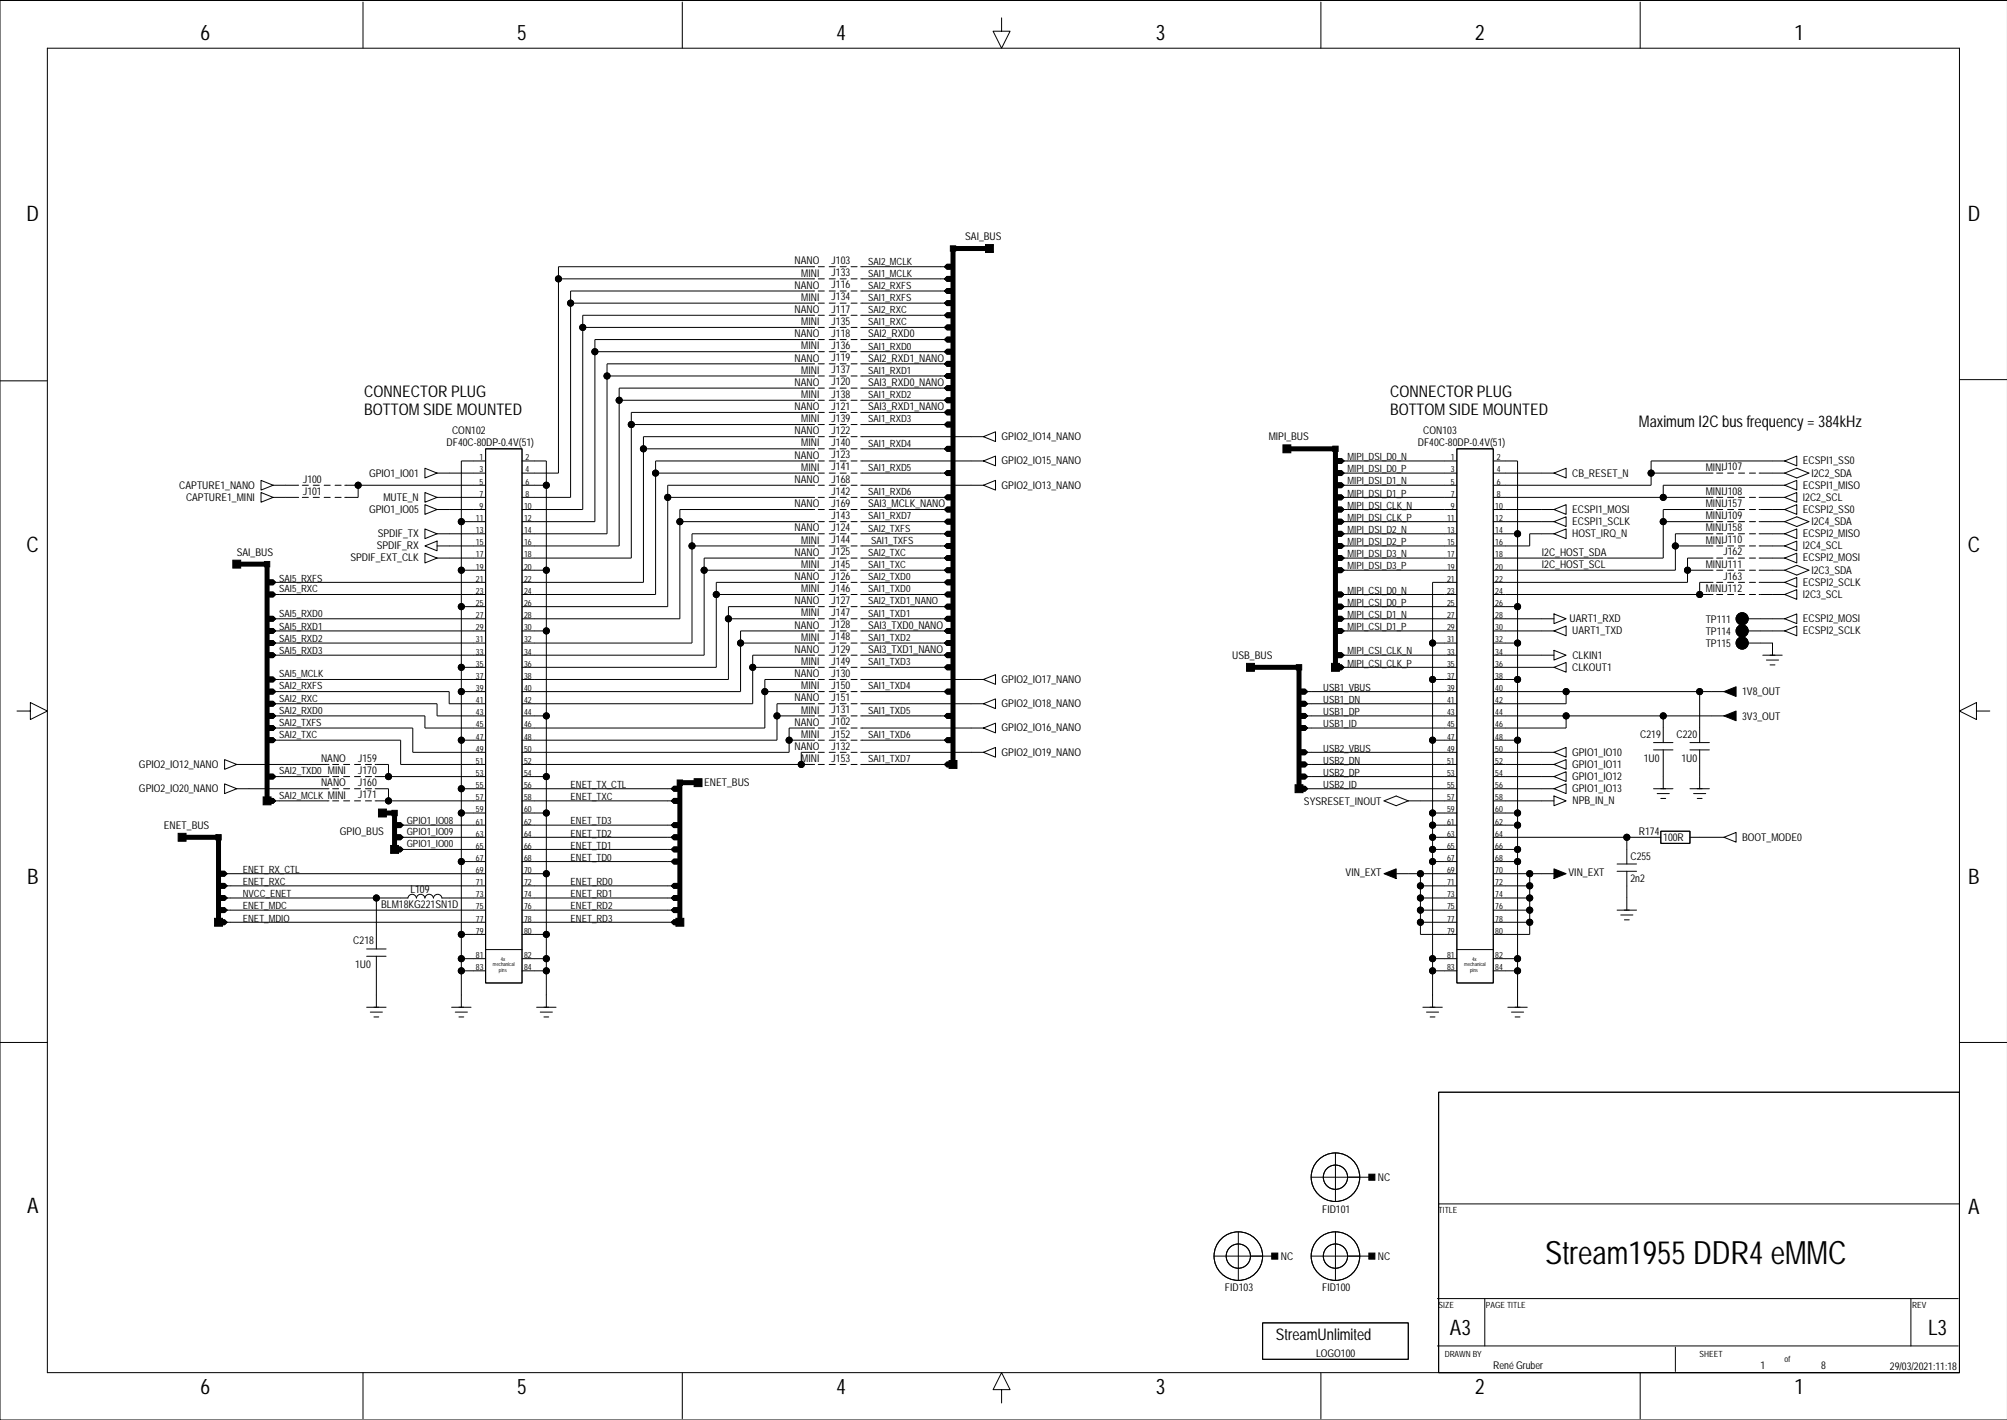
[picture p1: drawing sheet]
<svg xmlns="http://www.w3.org/2000/svg" width="420mm" height="297mm" viewBox="0 0 420 297" stroke-linecap="round" stroke-linejoin="round" font-family="sans-serif">
<defs><g id="words">
<text font-size="6.7" x="323.2" y="264.3">Stream1955 DDR4 eMMC</text>
<g font-size="4.5">
<text x="41.9" y="8.4">6</text>
<text x="108.2" y="8.4">5</text>
<text x="175" y="8.4">4</text>
<text x="241.8" y="8.4">3</text>
<text x="308.6" y="8.4">2</text>
<text x="375.3" y="8.4">1</text>
<text x="5.6" y="46.2">D</text>
<text x="411.6" y="46.2">D</text>
<text x="5.6" y="115.5">C</text>
<text x="411.6" y="115.5">C</text>
<text x="5.7" y="184.8">B</text>
<text x="411.7" y="184.8">B</text>
<text x="5.7" y="253.7">A</text>
<text x="411.7" y="253.9">A</text>
<text x="303.3" y="279.3">A3</text>
<text x="403.3" y="279.3">L3</text>
<text x="41.9" y="291.5">6</text>
<text x="108.2" y="291.5">5</text>
<text x="175" y="291.5">4</text>
<text x="241.8" y="291.5">3</text>
<text x="308.6" y="291.5">2</text>
<text x="375.3" y="291.5">1</text>
</g>
<g font-size="3.4">
<text x="76.2" y="83">CONNECTOR PLUG</text>
<text x="290.8" y="83">CONNECTOR PLUG</text>
<text x="76.2" y="86.8">BOTTOM SIDE MOUNTED</text>
<text x="290.8" y="86.8">BOTTOM SIDE MOUNTED</text>
<text x="342.8" y="89.3">Maximum I2C bus frequency = 384kHz</text>
<text x="266.9" y="280.3">StreamUnlimited</text>
</g>
<g font-size="2.2">
<text x="201.9" y="50.2">SAI_BUS</text>
<text x="166.2" y="55.3">NANO</text>
<text x="167.6" y="57.8">MINI</text>
<text x="174" y="55.2">J103</text>
<text x="174" y="57.8">J133</text>
<text x="166.2" y="60.4">NANO</text>
<text x="166.2" y="65.5">NANO</text>
<text x="167.6" y="62.9">MINI</text>
<text x="174" y="60.3">J116</text>
<text x="174" y="65.4">J117</text>
<text x="174" y="62.9">J134</text>
<text x="166.2" y="70.5">NANO</text>
<text x="167.6" y="68">MINI</text>
<text x="174" y="70.5">J118</text>
<text x="174" y="67.9">J135</text>
<text x="181.6" y="70.5">SAI2_RXD0</text>
<text x="166.2" y="75.6">NANO</text>
<text x="167.6" y="73.1">MINI</text>
<text x="174" y="75.6">J119</text>
<text x="174" y="73">J136</text>
<text x="181.6" y="75.6">SAI2_RXD1_NANO</text>
<text x="166.2" y="80.7">NANO</text>
<text x="167.6" y="78.2">MINI</text>
<text x="167.6" y="83.2">MINI</text>
<text x="174" y="80.6">J120</text>
<text x="174" y="78.1">J137</text>
<text x="174" y="83.2">J138</text>
<text x="181.6" y="80.7">SAI3_RXD0_NANO</text>
<text x="166.2" y="85.8">NANO</text>
<text x="167.6" y="88.3">MINI</text>
<text x="174" y="85.7">J121</text>
<text x="174" y="88.2">J139</text>
<text x="181.6" y="85.8">SAI3_RXD1_NANO</text>
<text x="93.4" y="93.4">DF40C-80DP-0.4V(51)</text>
<text x="94.6" y="90.9">CON102</text>
<text x="166.2" y="90.9">NANO</text>
<text x="166.2" y="95.9">NANO</text>
<text x="167.6" y="93.4">MINI</text>
<text x="174" y="90.8">J122</text>
<text x="174" y="95.9">J123</text>
<text x="174" y="93.3">J140</text>
<text x="209.5" y="92.1">GPIO2_IO14_NANO</text>
<text x="265.4" y="92.1">MIPI_BUS</text>
<text x="296.6" y="93.4">DF40C-80DP-0.4V(51)</text>
<text x="297.7" y="90.9">CON103</text>
<text x="63.4" y="100.9">J100</text>
<text x="77.2" y="99.7">GPIO1_IO01</text>
<text x="166.2" y="101">NANO</text>
<text x="167.6" y="98.5">MINI</text>
<text x="174" y="98.4">J141</text>
<text x="174" y="100.9">J168</text>
<text x="209.5" y="97.1">GPIO2_IO15_NANO</text>
<text x="328.9" y="99.7">CB_RESET_N</text>
<text x="356.8" y="98.5">MINIJ107</text>
<text x="377.1" y="97.1">ECSPI1_SS0</text>
<text x="378.9" y="99.7">I2C2_SDA</text>
<text x="37.5" y="102.2">CAPTURE1_NANO</text>
<text x="38.9" y="104.8">CAPTURE1_MINI</text>
<text x="63.4" y="103.5">J101</text>
<text x="77.2" y="107.3">GPIO1_IO05</text>
<text x="80.2" y="104.8">MUTE_N</text>
<text x="166.2" y="106.1">NANO</text>
<text x="174" y="103.5">J142</text>
<text x="174" y="106">J169</text>
<text x="181.6" y="106.1">SAI3_MCLK_NANO</text>
<text x="209.5" y="102.2">GPIO2_IO13_NANO</text>
<text x="328.9" y="107.3">ECSPI1_MOSI</text>
<text x="356.8" y="103.6">MINIJ108</text>
<text x="356.8" y="106.1">MINIJ157</text>
<text x="377.1" y="107.3">ECSPI2_SS0</text>
<text x="377.1" y="104.8">I2C2_SCL</text>
<text x="377.1" y="102.2">ECSPI1_MISO</text>
<text x="79" y="112.4">SPDIF_TX</text>
<text x="166.2" y="111.2">NANO</text>
<text x="167.6" y="113.7">MINI</text>
<text x="174" y="111.1">J124</text>
<text x="174" y="108.6">J143</text>
<text x="174" y="113.6">J144</text>
<text x="328.9" y="109.8">ECSPI1_SCLK</text>
<text x="328.9" y="112.4">HOST_IRQ_N</text>
<text x="356.8" y="108.6">MINIJ109</text>
<text x="356.8" y="113.7">MINIJ110</text>
<text x="356.8" y="111.2">MINIJ158</text>
<text x="377.1" y="112.4">ECSPI2_MISO</text>
<text x="378.9" y="109.9">I2C4_SDA</text>
<text x="49.5" y="116.3">SAI_BUS</text>
<text x="73.3" y="117.5">SPDIF_EXT_CLK</text>
<text x="78.8" y="114.9">SPDIF_RX</text>
<text x="166.2" y="116.3">NANO</text>
<text x="167.6" y="118.8">MINI</text>
<text x="174" y="116.2">J125</text>
<text x="174" y="118.7">J145</text>
<text x="322.5" y="116.3">I2C_HOST_SDA</text>
<text x="322.5" y="118.8">I2C_HOST_SCL</text>
<text x="356.8" y="118.8">MINIJ111</text>
<text x="360.5" y="116.2">J162</text>
<text x="377.1" y="117.5">ECSPI2_MOSI</text>
<text x="377.1" y="114.9">I2C4_SCL</text>
<text x="166.2" y="121.3">NANO</text>
<text x="167.6" y="123.9">MINI</text>
<text x="174" y="121.3">J126</text>
<text x="174" y="123.8">J146</text>
<text x="356.8" y="123.9">MINIJ112</text>
<text x="360.5" y="121.3">J163</text>
<text x="377.1" y="125.1">I2C3_SCL</text>
<text x="377.1" y="122.5">ECSPI2_SCLK</text>
<text x="378.9" y="120.1">I2C3_SDA</text>
<text x="166.2" y="126.4">NANO</text>
<text x="166.2" y="131.5">NANO</text>
<text x="167.6" y="129">MINI</text>
<text x="174" y="126.3">J127</text>
<text x="174" y="131.4">J128</text>
<text x="174" y="128.9">J147</text>
<text x="181.6" y="131.5">SAI3_TXD0_NANO</text>
<text x="328.3" y="130.1">UART1_RXD</text>
<text x="356.8" y="130.2">TP111</text>
<text x="377.1" y="130.1">ECSPI2_MOSI</text>
<text x="166.2" y="136.6">NANO</text>
<text x="167.6" y="134">MINI</text>
<text x="174" y="136.5">J129</text>
<text x="174" y="134">J148</text>
<text x="181.6" y="136.6">SAI3_TXD1_NANO</text>
<text x="257.8" y="137.8">USB_BUS</text>
<text x="328.9" y="132.7">UART1_TXD</text>
<text x="328.9" y="137.8">CLKIN1</text>
<text x="356.8" y="132.8">TP114</text>
<text x="356.8" y="135.3">TP115</text>
<text x="377.1" y="132.7">ECSPI2_SCLK</text>
<text x="166.2" y="141.6">NANO</text>
<text x="167.6" y="139.1">MINI</text>
<text x="174" y="141.6">J130</text>
<text x="174" y="139">J149</text>
<text x="209.5" y="142.8">GPIO2_IO17_NANO</text>
<text x="328.9" y="140.3">CLKOUT1</text>
<text x="166.2" y="146.7">NANO</text>
<text x="167.6" y="149.3">MINI</text>
<text x="167.6" y="144.2">MINI</text>
<text x="174" y="149.2">J131</text>
<text x="174" y="144.1">J150</text>
<text x="174" y="146.7">J151</text>
<text x="209.5" y="147.9">GPIO2_IO18_NANO</text>
<text x="364.4" y="145.5">1V8_OUT</text>
<text x="166.2" y="151.8">NANO</text>
<text x="167.6" y="154.3">MINI</text>
<text x="174" y="154.3">J152</text>
<text x="174" y="151.7">J102</text>
<text x="209.5" y="153">GPIO2_IO16_NANO</text>
<text x="343.1" y="154.3">C219</text>
<text x="350.7" y="154.3">C220</text>
<text x="364.4" y="150.5">3V3_OUT</text>
<text x="29.1" y="160.6">GPIO2_IO12_NANO</text>
<text x="67.2" y="159.4">NANO</text>
<text x="74.9" y="159.4">J159</text>
<text x="74.9" y="161.9">J170</text>
<text x="166.2" y="156.9">NANO</text>
<text x="167.6" y="159.4">MINI</text>
<text x="174" y="156.8">J132</text>
<text x="174" y="159.4">J153</text>
<text x="209.5" y="158.1">GPIO2_IO19_NANO</text>
<text x="328.9" y="160.6">GPIO1_IO11</text>
<text x="328.9" y="158.1">GPIO1_IO10</text>
<text x="343.8" y="159.4">1U0</text>
<text x="351.7" y="159.4">1U0</text>
<text x="29.1" y="165.7">GPIO2_IO20_NANO</text>
<text x="67.2" y="164.5">NANO</text>
<text x="74.9" y="164.4">J160</text>
<text x="74.9" y="167">J171</text>
<text x="147.3" y="164.5">ENET_BUS</text>
<text x="328.9" y="165.7">GPIO1_IO13</text>
<text x="328.9" y="163.2">GPIO1_IO12</text>
<text x="34.3" y="173.4">ENET_BUS</text>
<text x="272.8" y="168.3">SYSRESET_INOUT</text>
<text x="328.9" y="168.2">NPB_IN_N</text>
<text x="71.1" y="174.7">GPIO_BUS</text>
<text x="341" y="180">C255</text>
<text x="342.8" y="174.6">R174</text>
<text x="347.9" y="175.9">100R</text>
<text x="364.4" y="175.9">BOOT_MODE0</text>
<text x="281.5" y="183.3">VIN_EXT</text>
<text x="328.1" y="183.3">VIN_EXT</text>
<text x="341" y="184.6">2n2</text>
<text x="79.7" y="190">BLM18KG221SN1D</text>
<text x="85.8" y="186.8">L109</text>
<text x="73.9" y="197.5">C218</text>
<text x="74.3" y="202.5">1U0</text>
<text x="288.2" y="247">NC</text>
<text x="276.5" y="253.6">FID101</text>
<text x="267.9" y="263.5">NC</text>
<text x="288.2" y="263.5">NC</text>
<text x="256.2" y="270.1">FID103</text>
<text x="276.5" y="270.1">FID100</text>
<text x="275.3" y="283.9">LOGO100</text>
<text x="312.3" y="286.4">René Gruber</text>
<text x="368.2" y="286.4">1</text>
<text x="380.9" y="286.4">8</text>
<text x="395.3" y="286.6">29/03/2021:11:18</text>
</g>
<g font-size="2.1">
<text x="181.6" y="57.9">SAI1_MCLK</text>
<text x="181.6" y="55.3">SAI2_MCLK</text>
<text x="181.6" y="63">SAI1_RXFS</text>
<text x="181.6" y="60.4">SAI2_RXFS</text>
<text x="181.6" y="65.5">SAI2_RXC</text>
<text x="181.6" y="68">SAI1_RXC</text>
<text x="181.6" y="73.1">SAI1_RXD0</text>
<text x="181.6" y="78.2">SAI1_RXD1</text>
<text x="181.6" y="83.3">SAI1_RXD2</text>
<text x="181.6" y="88.4">SAI1_RXD3</text>
<text x="181.6" y="93.4">SAI1_RXD4</text>
<text x="181.6" y="98.5">SAI1_RXD5</text>
<text x="281.9" y="96.3">MIPI_DSI_D0_N</text>
<text x="281.9" y="98.8">MIPI_DSI_D0_P</text>
<text x="281.9" y="101.3">MIPI_DSI_D1_N</text>
<text x="181.6" y="103.6">SAI1_RXD6</text>
<text x="281.9" y="103.9">MIPI_DSI_D1_P</text>
<text x="281.9" y="106.4">MIPI_DSI_CLK_N</text>
<text x="181.6" y="111.2">SAI2_TXFS</text>
<text x="181.6" y="108.7">SAI1_RXD7</text>
<text x="182.2" y="113.7">SAI1_TXFS</text>
<text x="281.9" y="109">MIPI_DSI_CLK_P</text>
<text x="281.9" y="111.5">MIPI_DSI_D2_N</text>
<text x="181.6" y="116.3">SAI2_TXC</text>
<text x="181.6" y="118.8">SAI1_TXC</text>
<text x="281.9" y="114">MIPI_DSI_D2_P</text>
<text x="281.9" y="116.6">MIPI_DSI_D3_N</text>
<text x="281.9" y="119.1">MIPI_DSI_D3_P</text>
<text x="58.4" y="123.9">SAI5_RXC</text>
<text x="58.4" y="121.7">SAI5_RXFS</text>
<text x="181.6" y="121.4">SAI2_TXD0</text>
<text x="181.6" y="123.9">SAI1_TXD0</text>
<text x="281.9" y="124.2">MIPI_CSI_D0_N</text>
<text x="58.4" y="131.8">SAI5_RXD1</text>
<text x="58.4" y="129">SAI5_RXD0</text>
<text x="181.6" y="126.4">SAI2_TXD1_NANO</text>
<text x="181.6" y="129">SAI1_TXD1</text>
<text x="281.9" y="126.7">MIPI_CSI_D0_P</text>
<text x="281.9" y="129.3">MIPI_CSI_D1_N</text>
<text x="281.9" y="131.8">MIPI_CSI_D1_P</text>
<text x="58.4" y="136.9">SAI5_RXD3</text>
<text x="58.4" y="134.4">SAI5_RXD2</text>
<text x="181.6" y="134.1">SAI1_TXD2</text>
<text x="281.9" y="136.9">MIPI_CSI_CLK_N</text>
<text x="58.4" y="141.7">SAI5_MCLK</text>
<text x="181.6" y="139.1">SAI1_TXD3</text>
<text x="281.9" y="139.4">MIPI_CSI_CLK_P</text>
<text x="58.4" y="149.3">SAI2_RXD0</text>
<text x="58.4" y="146.8">SAI2_RXC</text>
<text x="58.4" y="144.2">SAI2_RXFS</text>
<text x="181.6" y="144.2">SAI1_TXD4</text>
<text x="181.6" y="149.3">SAI1_TXD5</text>
<text x="276.8" y="144.5">USB1_VBUS</text>
<text x="276.8" y="147.1">USB1_DN</text>
<text x="276.8" y="149.6">USB1_DP</text>
<text x="58.4" y="154.4">SAI2_TXC</text>
<text x="58.4" y="151.8">SAI2_TXFS</text>
<text x="181.6" y="154.4">SAI1_TXD6</text>
<text x="276.8" y="152.1">USB1_ID</text>
<text x="58.4" y="162">SAI2_TXD0 MINI</text>
<text x="181.6" y="159.5">SAI1_TXD7</text>
<text x="276.8" y="157.2">USB2_VBUS</text>
<text x="276.8" y="159.8">USB2_DN</text>
<text x="58.4" y="167.1">SAI2_MCLK MINI</text>
<text x="119.4" y="164.8">ENET_TX_CTL</text>
<text x="119.4" y="167.4">ENET_TXC</text>
<text x="276.8" y="162.3">USB2_DP</text>
<text x="276.8" y="164.8">USB2_ID</text>
<text x="85.1" y="172.4">GPIO1_IO08</text>
<text x="119.4" y="172.4">ENET_TD3</text>
<text x="85.1" y="177.2">GPIO1_IO00</text>
<text x="85.1" y="174.7">GPIO1_IO09</text>
<text x="119.4" y="175">ENET_TD2</text>
<text x="119.4" y="177.5">ENET_TD1</text>
<text x="50.8" y="185.1">ENET_RXC</text>
<text x="50.8" y="182.6">ENET_RX_CTL</text>
<text x="119.4" y="180.1">ENET_TD0</text>
<text x="119.4" y="185.1">ENET_RD0</text>
<text x="50.8" y="190.2">ENET_MDC</text>
<text x="50.8" y="187.6">NVCC_ENET</text>
<text x="119.4" y="187.7">ENET_RD1</text>
<text x="119.4" y="190.2">ENET_RD2</text>
<text x="50.8" y="192.8">ENET_MDIO</text>
<text x="119.4" y="192.8">ENET_RD3</text>
</g>
<g font-size="1.8">
<text x="100.3" y="96.3">1</text>
<text x="100.3" y="98.8">3</text>
<text x="100.3" y="101.4">5</text>
<text x="109.9" y="101.4">6</text>
<text x="109.9" y="96.3">2</text>
<text x="109.9" y="98.8">4</text>
<text x="303.5" y="96.3">1</text>
<text x="303.5" y="98.8">3</text>
<text x="303.5" y="101.4">5</text>
<text x="313.1" y="101.4">6</text>
<text x="313.1" y="96.3">2</text>
<text x="313.1" y="98.8">4</text>
<text x="100.3" y="103.9">7</text>
<text x="100.3" y="106.4">9</text>
<text x="109.6" y="106.4">10</text>
<text x="109.9" y="103.9">8</text>
<text x="303.5" y="103.9">7</text>
<text x="303.5" y="106.4">9</text>
<text x="312.8" y="106.4">10</text>
<text x="313.1" y="103.9">8</text>
<text x="99.5" y="109">11</text>
<text x="99.5" y="111.5">13</text>
<text x="109.6" y="109">12</text>
<text x="109.6" y="111.5">14</text>
<text x="302.7" y="109">11</text>
<text x="302.7" y="111.5">13</text>
<text x="312.8" y="109">12</text>
<text x="312.8" y="111.5">14</text>
<text x="99.5" y="119.1">19</text>
<text x="99.5" y="116.6">17</text>
<text x="99.5" y="114.1">15</text>
<text x="109.6" y="116.6">18</text>
<text x="109.6" y="114.1">16</text>
<text x="109.6" y="119.1">20</text>
<text x="302.7" y="119.1">19</text>
<text x="302.7" y="116.6">17</text>
<text x="302.7" y="114.1">15</text>
<text x="312.8" y="116.6">18</text>
<text x="312.8" y="114.1">16</text>
<text x="312.8" y="119.1">20</text>
<text x="99.5" y="124.2">23</text>
<text x="99.5" y="121.7">21</text>
<text x="109.6" y="124.2">24</text>
<text x="109.6" y="121.7">22</text>
<text x="302.7" y="124.2">23</text>
<text x="302.7" y="121.7">21</text>
<text x="312.8" y="124.2">24</text>
<text x="312.8" y="121.7">22</text>
<text x="99.5" y="126.8">25</text>
<text x="99.5" y="129.3">27</text>
<text x="99.5" y="131.8">29</text>
<text x="109.6" y="126.8">26</text>
<text x="109.6" y="131.8">30</text>
<text x="109.6" y="129.3">28</text>
<text x="302.7" y="126.8">25</text>
<text x="302.7" y="129.3">27</text>
<text x="302.7" y="131.8">29</text>
<text x="312.8" y="126.8">26</text>
<text x="312.8" y="131.8">30</text>
<text x="312.8" y="129.3">28</text>
<text x="99.5" y="134.4">31</text>
<text x="99.5" y="136.9">33</text>
<text x="109.6" y="136.9">34</text>
<text x="109.6" y="134.4">32</text>
<text x="302.7" y="134.4">31</text>
<text x="302.7" y="136.9">33</text>
<text x="312.8" y="136.9">34</text>
<text x="312.8" y="134.4">32</text>
<text x="99.5" y="139.5">35</text>
<text x="99.5" y="142">37</text>
<text x="109.6" y="142">38</text>
<text x="109.6" y="139.5">36</text>
<text x="302.7" y="139.5">35</text>
<text x="302.7" y="142">37</text>
<text x="312.8" y="142">38</text>
<text x="312.8" y="139.5">36</text>
<text x="99.5" y="149.6">43</text>
<text x="99.5" y="144.5">39</text>
<text x="99.5" y="147.1">41</text>
<text x="109.6" y="147.1">42</text>
<text x="109.6" y="144.5">40</text>
<text x="109.6" y="149.6">44</text>
<text x="302.7" y="149.6">43</text>
<text x="302.7" y="144.5">39</text>
<text x="302.7" y="147.1">41</text>
<text x="312.8" y="147.1">42</text>
<text x="312.8" y="144.5">40</text>
<text x="312.8" y="149.6">44</text>
<text x="99.5" y="152.2">45</text>
<text x="99.5" y="154.7">47</text>
<text x="109.6" y="152.2">46</text>
<text x="109.6" y="154.7">48</text>
<text x="302.7" y="152.2">45</text>
<text x="302.7" y="154.7">47</text>
<text x="312.8" y="152.2">46</text>
<text x="312.8" y="154.7">48</text>
<text x="99.5" y="159.8">51</text>
<text x="99.5" y="157.2">49</text>
<text x="109.6" y="157.2">50</text>
<text x="109.6" y="159.8">52</text>
<text x="302.7" y="159.8">51</text>
<text x="302.7" y="157.2">49</text>
<text x="312.8" y="157.2">50</text>
<text x="312.8" y="159.8">52</text>
<text x="99.5" y="164.9">55</text>
<text x="99.5" y="162.3">53</text>
<text x="99.5" y="167.4">57</text>
<text x="109.6" y="162.3">54</text>
<text x="109.6" y="164.9">56</text>
<text x="109.6" y="167.4">58</text>
<text x="302.7" y="164.9">55</text>
<text x="302.7" y="162.3">53</text>
<text x="302.7" y="167.4">57</text>
<text x="312.8" y="162.3">54</text>
<text x="312.8" y="164.9">56</text>
<text x="312.8" y="167.4">58</text>
<text x="99.5" y="169.9">59</text>
<text x="99.5" y="172.5">61</text>
<text x="109.6" y="169.9">60</text>
<text x="109.6" y="172.5">62</text>
<text x="302.7" y="169.9">59</text>
<text x="302.7" y="172.5">61</text>
<text x="312.8" y="169.9">60</text>
<text x="312.8" y="172.5">62</text>
<text x="99.5" y="175">63</text>
<text x="99.5" y="177.6">65</text>
<text x="109.6" y="177.6">66</text>
<text x="109.6" y="175">64</text>
<text x="302.7" y="175">63</text>
<text x="302.7" y="177.6">65</text>
<text x="312.8" y="177.6">66</text>
<text x="312.8" y="175">64</text>
<text x="99.5" y="180.1">67</text>
<text x="99.5" y="182.6">69</text>
<text x="99.5" y="185.2">71</text>
<text x="109.6" y="180.1">68</text>
<text x="109.6" y="182.6">70</text>
<text x="109.6" y="185.2">72</text>
<text x="302.7" y="180.1">67</text>
<text x="302.7" y="182.6">69</text>
<text x="302.7" y="185.2">71</text>
<text x="312.8" y="180.1">68</text>
<text x="312.8" y="182.6">70</text>
<text x="312.8" y="185.2">72</text>
<text x="99.5" y="190.2">75</text>
<text x="99.5" y="187.7">73</text>
<text x="109.6" y="190.2">76</text>
<text x="109.6" y="187.7">74</text>
<text x="302.7" y="190.2">75</text>
<text x="302.7" y="187.7">73</text>
<text x="312.8" y="190.2">76</text>
<text x="312.8" y="187.7">74</text>
<text x="99.5" y="192.8">77</text>
<text x="99.5" y="195.3">79</text>
<text x="109.6" y="195.3">80</text>
<text x="109.6" y="192.8">78</text>
<text x="302.7" y="192.8">77</text>
<text x="302.7" y="195.3">79</text>
<text x="312.8" y="195.3">80</text>
<text x="312.8" y="192.8">78</text>
<text x="99.5" y="202.9">83</text>
<text x="99.5" y="200.4">81</text>
<text x="109.6" y="202.9">84</text>
<text x="109.6" y="200.4">82</text>
<text x="302.7" y="202.9">83</text>
<text x="302.7" y="200.4">81</text>
<text x="312.8" y="202.9">84</text>
<text x="312.8" y="200.4">82</text>
<text x="300.9" y="253.7">TITLE</text>
<text x="300.9" y="273.5">SIZE</text>
<text x="310.8" y="273.5">PAGE TITLE</text>
<text x="400" y="273.5">REV</text>
<text x="302.2" y="284">DRAWN BY</text>
<text x="355.5" y="284">SHEET</text>
<text x="373.3" y="284.9">of</text>
</g>
<g font-size="1.1">
<text x="103.1" y="202.1">mechanical</text>
<text x="104.4" y="203.3">pins</text>
<text x="104.8" y="200.9">4x</text>
<text x="306.3" y="202.1">mechanical</text>
<text x="307.5" y="203.3">pins</text>
<text x="307.9" y="200.9">4x</text>
</g>
</g></defs>
<g fill="none" stroke="#000" stroke-width=".21">
<path d="M9.9 10.1h400v277h-400zM75.9 .4v9.7M142.7 .4v9.7M209.5 3.7v2.8h1.8l-1.8 3.6-1.8-3.6h1.8M276.3 .4v9.7M343.1 .4v9.7M419.9 .1h-419.9v296.9h419.9M116.8 58.3h53.6M170.4 55.8h-53.6v43.2h-7.6M171.2 55.8h1.2M171.2 58.3h1.2M173.4 55.8h1.3"/>
<path d="M173.4 58.3h1.3M175.7 55.8h1.3M175.7 58.3h1.3M178 55.8h1.3M178 58.3h1.3M180 55.8h17.6M180 58.3h17.6M196.8 58.3h.1M196.8 55.8h.1M198.1 57.8h.7l.5 .5-.5 .5h-.7l-.5-.5zM198.1 55.3h.7l.5 .5-.5 .5h-.7l-.5-.5zM0 79.7h9.9"/>
<path d="M119.4 63.4h51M121.9 68.5h48.5M124.4 73.6h46M127 78.6h43.4M170.4 71h-46v38.1h-15.2M170.4 66h-48.5v40.6h-12.7M170.4 76.1h-43.4v35.6h-17.8M170.4 60.9h-51v43.1h-10.2M171.2 60.9h1.2M171.2 66h1.2M171.2 71h1.2M171.2 76.1h1.2"/>
<path d="M171.2 63.4h1.2M171.2 68.5h1.2M171.2 78.6h1.2M171.2 73.6h1.2M173.4 60.9h1.3M173.4 66h1.3M173.4 71h1.3M173.4 76.1h1.3M173.4 63.4h1.3M173.4 68.5h1.3M173.4 78.6h1.3M173.4 73.6h1.3"/>
<path d="M175.7 60.9h1.3M175.7 66h1.3M175.7 71h1.3M175.7 76.1h1.3M175.7 63.4h1.3M175.7 68.5h1.3M175.7 78.6h1.3M175.7 73.6h1.3M178 60.9h1.3M178 66h1.3M178 71h1.3M178 76.1h1.3"/>
<path d="M178 63.4h1.3M178 68.5h1.3M178 78.6h1.3M178 73.6h1.3M180 60.9h17.6M180 66h17.6M180 71h17.6M180 76.1h17.6M180 63.4h17.6M180 68.5h17.6M180 78.6h17.6M180 73.6h17.6"/>
<path d="M196.8 60.9h.1M196.8 63.4h.1M196.8 66h.1M196.8 68.5h.1M196.8 71h.1M196.8 73.6h.1M196.8 78.6h.1M196.8 76.1h.1M197.6 60.9l.5-.5h.7l.5 .5-.5 .5h-.7zM197.6 66l.5-.6h.7l.5 .6-.5 .5h-.7zM197.6 73.6l.5-.5h.7l.5 .5-.5 .5h-.7zM198.1 62.9h.7l.5 .5-.5 .5h-.7l-.5-.5z"/>
<path d="M198.1 68h.7l.5 .5-.5 .5h-.7l-.5-.5zM198.1 70.5h.7l.5 .5-.5 .5h-.7l-.5-.5zM198.1 78.1h.7l.5 .5-.5 .6h-.7l-.5-.6zM198.1 75.6h.7l.5 .5-.5 .5h-.7l-.5-.5zM409.9 79.4h9.9M88.9 97.9l2.5 1.1-2.5 1zM91.4 99h10.2M101.6 93.9h7.6v111.7h-7.6zM101.6 96.4h-5.1v114.3M109.2 96.4h5.1v114.3M129.5 83.7h40.9M132.1 88.8h38.3"/>
<path d="M134.6 93.9h35.8M137.1 99h33.3M170.4 96.4h-33.3v28h-27.9M170.4 91.3h-35.8v30.5h-25.4M170.4 81.2h-40.9v33h-20.3M170.4 86.3h-38.3v30.4h-22.9M171.2 96.4h1.2M171.2 99h1.2M171.2 81.2h1.2M171.2 86.3h1.2M171.2 91.3h1.2M171.2 93.9h1.2"/>
<path d="M171.2 83.7h1.2M171.2 88.8h1.2M173.4 96.4h1.3M173.4 99h1.3M173.4 81.2h1.3M173.4 86.3h1.3M173.4 91.3h1.3M173.4 93.9h1.3M173.4 83.7h1.3M173.4 88.8h1.3M175.7 96.4h1.3M175.7 99h1.3"/>
<path d="M175.7 81.2h1.3M175.7 86.3h1.3M175.7 91.3h1.3M175.7 93.9h1.3M175.7 83.7h1.3M175.7 88.8h1.3M178 96.4h1.3M178 99h1.3M178 81.2h1.3M178 86.3h1.3M178 91.3h1.3M178 93.9h1.3"/>
<path d="M178 83.7h1.3M178 88.8h1.3M180 96.4h25.7M180 99h17.6M180 81.2h17.6M180 86.3h17.6M180 91.3h25.7M180 93.9h17.6M180 83.7h17.6M180 88.8h17.6M196.8 81.2h.1M196.8 83.7h.1"/>
<path d="M196.8 86.3h.1M196.8 88.8h.1M196.8 93.9h.1M196.8 99h.1M197.6 81.2l.5-.5h.7l.5 .5-.5 .5h-.7zM197.6 88.8l.5-.5h.7l.5 .5-.5 .5h-.7zM197.6 93.9l.5-.5h.7l.5 .5-.5 .5h-.7zM198.1 83.2h.7l.5 .5-.5 .5h-.7l-.5-.5zM198.1 85.8h.7l.5 .5-.5 .5h-.7l-.5-.5zM198.1 98.5h.7l.5 .5-.5 .5h-.7l-.5-.5zM205.7 96.4l2.5-1v2zM205.7 91.3l2.5-1v2.1z"/>
<path d="M279.8 98.5h.8l.5 .5-.5 .5h-.8l-.5-.5zM279.8 95.9h.8l.5 .5-.5 .5h-.8l-.5-.5zM281.1 96.4h23.6M281.1 99h23.6M281.9 99h.1M281.9 96.4h.1M304.7 93.9h7.6v111.7h-7.6zM312.3 96.4h5.1v114.3M312.3 99h12.7M325 99l2.6-1.1v2.1zM345.4 99h12.9M359.1 99h1.2"/>
<path d="M361.4 99h1.2M363.6 99h1.3M365.9 99h1.3M368 99h5.3M373.3 96.4l2.5-1v2zM373.3 96.4h-27.9v5.1h-33.1M373.3 99l2.5-1.1 2.6 1.1-2.6 1zM54.6 100.5l2.5 1-2.5 1zM54.6 103l2.5 1-2.5 1.1zM57.1 101.5h5.4M57.1 104h5.4M63.2 101.5h1.3"/>
<path d="M63.2 104h1.3M65.5 101.5h1.3M65.5 104h1.3M67.8 101.5h1.3M67.8 104h1.3M70.1 101.5h1.3M70.1 104h1.3M72.1 101.5h29.5M74.9 101.5v2.5h-2.8M88.9 105.6l2.5 1-2.5 1zM88.9 114.2l2.5-1v2zM88.9 110.6l2.5 1.1-2.5 1z"/>
<path d="M88.9 115.7l2.5 1-2.5 1.1zM88.9 103l2.5 1-2.5 1.1zM91.4 106.6h10.2M91.4 111.7h10.2M91.4 114.2h10.2M91.4 104h10.2M91.4 116.7h10.2M96.5 109.1h5.1M96.5 119.3h5.1M109.2 119.3h5.1M109.2 101.5h5.1M139.7 104h30.7"/>
<path d="M142.2 109.1h28.2M144.7 114.2h25.7M147.3 119.3h23.1M170.4 101.5h-30.7v25.4h-30.5M170.4 111.7h-25.7v22.8h-35.5M170.4 106.6h-28.2v22.8h-33M170.4 116.7h-23.1v20.4h-38.1M171.2 109.1h1.2M171.2 119.3h1.2M171.2 101.5h1.2M171.2 106.6h1.2M171.2 111.7h1.2"/>
<path d="M171.2 114.2h1.2M171.2 104h1.2M171.2 116.7h1.2M173.4 109.1h1.3M173.4 119.3h1.3M173.4 101.5h1.3M173.4 106.6h1.3M173.4 111.7h1.3M173.4 114.2h1.3M173.4 104h1.3M173.4 116.7h1.3M175.7 109.1h1.3"/>
<path d="M175.7 119.3h1.3M175.7 101.5h1.3M175.7 106.6h1.3M175.7 111.7h1.3M175.7 114.2h1.3M175.7 104h1.3M175.7 116.7h1.3M178 109.1h1.3M178 119.3h1.3M178 101.5h1.3M178 106.6h1.3M178 111.7h1.3"/>
<path d="M178 114.2h1.3M178 104h1.3M178 116.7h1.3M180 109.1h17.6M180 119.3h17.6M180 101.5h25.7M180 106.6h17.6M180 111.7h17.6M180 114.2h17.6M180 104h17.6M180 116.7h17.6M196.8 104h.1"/>
<path d="M196.8 106.6h.1M196.8 109.1h.1M196.8 111.7h.1M196.8 114.2h.1M196.8 116.7h.1M196.8 119.3h.1M197.6 109.1l.5-.5h.7l.5 .5-.5 .5h-.7zM197.6 116.7l.5-.5h.7l.5 .5-.5 .5h-.7zM198.1 103.5h.7l.5 .5-.5 .6h-.7l-.5-.6zM198.1 106.1h.7l.5 .5-.5 .5h-.7l-.5-.5zM198.1 111.2h.7l.5 .5-.5 .5h-.7l-.5-.5zM198.1 113.7h.7l.5 .5-.5 .5h-.7l-.5-.5z"/>
<path d="M198.1 118.8h.7l.5 .5-.5 .5h-.7l-.5-.5zM205.7 101.5l2.5-1v2zM279.3 109.1l.5-.5h.8l.5 .5-.5 .5h-.8zM279.8 118.8h.8l.5 .5-.5 .5h-.8l-.5-.5zM279.8 116.2h.8l.5 .5-.5 .5h-.8l-.5-.5zM279.8 113.7h.8l.5 .5-.5 .5h-.8l-.5-.5zM279.8 111.2h.8l.5 .5-.5 .5h-.8l-.5-.5zM279.8 106.1h.8l.5 .5-.5 .5h-.8l-.5-.5zM279.8 103.5h.8l.5 .5-.5 .6h-.8l-.5-.6zM279.8 101h.8l.5 .5-.5 .5h-.8l-.5-.5zM281.1 109.1h23.6M281.1 119.3h23.6"/>
<path d="M281.1 101.5h23.6M281.1 106.6h23.6M281.1 111.7h23.6M281.1 114.2h23.6M281.1 104h23.6M281.1 116.7h23.6M281.9 119.3h.1M281.9 116.7h.1M281.9 114.2h.1M281.9 111.7h.1M281.9 109.1h.1M281.9 106.6h.1"/>
<path d="M281.9 104h.1M281.9 101.5h.1M312.3 109.1h12.7M312.3 106.6h12.7M312.3 111.7h5.1M312.3 104h46M325 106.6l2.6-1v2zM325 109.1l2.6-1v2zM325 111.7l2.6-1.1v2.1zM325 111.7h-5v2.5h-7.7M347.9 109.1h10.4M350.4 114.2h7.9"/>
<path d="M353 119.3h5.3M358.3 111.7h-7.9v7.6h-38.1M358.3 116.7h-5.3v5.1h-40.7M358.3 106.6h-10.4v10.1h-35.6M359.1 109.1h1.2M359.1 119.3h1.2M359.1 106.6h1.2M359.1 111.7h1.2M359.1 114.2h1.2M359.1 104h1.2M359.1 116.7h1.2M361.4 109.1h1.2"/>
<path d="M361.4 119.3h1.2M361.4 106.6h1.2M361.4 111.7h1.2M361.4 114.2h1.2M361.4 104h1.2M361.4 116.7h1.2M363.6 109.1h1.3M363.6 119.3h1.3M363.6 106.6h1.3M363.6 111.7h1.3M363.6 114.2h1.3M363.6 104h1.3"/>
<path d="M363.6 116.7h1.3M365.9 109.1h1.3M365.9 119.3h1.3M365.9 106.6h1.3M365.9 111.7h1.3M365.9 114.2h1.3M365.9 104h1.3M365.9 116.7h1.3M368 109.1h5.3M368 119.3h5.3M368 106.6h5.3M368 111.7h5.3"/>
<path d="M368 114.2h5.3M368 104h5.3M368 116.7h5.3M373.3 116.7l2.5-1v2.1zM373.3 114.2l2.5-1v2zM373.3 106.6l2.5-1v2zM373.3 104l2.5-1v2.1zM373.3 101.5l2.5-1v2zM373.3 111.7l2.5-1.1v2.1zM373.3 101.5h-25.4v2.5M373.3 119.3l2.5-1 2.6 1-2.6 1zM373.3 109.1l2.5-1 2.6 1-2.6 1z"/>
<path d="M55.9 137.1l.5-.6h.7l.5 .6-.5 .5h-.7zM55.9 134.5l.5-.5h.7l.5 .5-.5 .5h-.7zM55.9 132l.5-.5h.7l.5 .5-.5 .5h-.7zM55.9 129.4l.5-.5h.7l.5 .5-.5 .5h-.7zM55.9 124.4l.5-.5h.7l.5 .5-.5 .5h-.7zM55.9 121.8l.5-.5h.7l.5 .5-.5 .5h-.7zM57.6 132h44M57.6 121.8h44M57.6 134.5h44M57.6 129.4h44M57.6 137.1h44M57.6 124.4h44"/>
<path d="M58.4 137.1h.1M58.4 134.5h.1M58.4 132h.1M58.4 129.4h.1M58.4 124.4h.1M58.4 121.8h.1M96.5 139.6h5.1M96.5 126.9h5.1M109.2 132h5.1M149.8 124.4h20.6M152.4 129.4h18M154.9 134.5h15.5"/>
<path d="M157.4 139.6h13M170.4 121.8h-20.6v17.8h-40.6M170.4 126.9h-18v15.2h-43.2M170.4 132h-15.5v12.7h-45.7M170.4 137.1h-13v10.1h-48.2M171.2 139.6h1.2M171.2 126.9h1.2M171.2 132h1.2M171.2 121.8h1.2M171.2 134.5h1.2M171.2 129.4h1.2M171.2 137.1h1.2"/>
<path d="M171.2 124.4h1.2M173.4 139.6h1.3M173.4 126.9h1.3M173.4 132h1.3M173.4 121.8h1.3M173.4 134.5h1.3M173.4 129.4h1.3M173.4 137.1h1.3M173.4 124.4h1.3M175.7 139.6h1.3M175.7 126.9h1.3M175.7 132h1.3"/>
<path d="M175.7 121.8h1.3M175.7 134.5h1.3M175.7 129.4h1.3M175.7 137.1h1.3M175.7 124.4h1.3M178 139.6h1.3M178 126.9h1.3M178 132h1.3M178 121.8h1.3M178 134.5h1.3M178 129.4h1.3M178 137.1h1.3"/>
<path d="M178 124.4h1.3M180 139.6h17.6M180 126.9h17.6M180 132h17.6M180 121.8h17.6M180 134.5h17.6M180 129.4h17.6M180 137.1h17.6M180 124.4h17.6M196.8 121.8h.1M196.8 137.1h.1M196.8 139.6h.1"/>
<path d="M196.8 134.5h.1M196.8 124.4h.1M196.8 126.9h.1M196.8 129.4h.1M196.8 132h.1M197.6 137.1l.5-.6h.7l.5 .6-.5 .5h-.7zM197.6 129.4l.5-.5h.7l.5 .5-.5 .5h-.7zM198.1 121.3h.7l.5 .5-.5 .5h-.7l-.5-.5zM198.1 139.1h.7l.5 .5-.5 .5h-.7l-.5-.5zM198.1 134h.7l.5 .5-.5 .5h-.7l-.5-.5zM198.1 123.9h.7l.5 .5-.5 .5h-.7l-.5-.5zM198.1 126.4h.7l.5 .5-.5 .5h-.7l-.5-.5z"/>
<path d="M198.1 131.5h.7l.5 .5-.5 .5h-.7l-.5-.5zM279.8 136.5h.8l.5 .6-.5 .5h-.8l-.5-.5zM279.8 126.4h.8l.5 .5-.5 .5h-.8l-.5-.5zM279.8 131.5h.8l.5 .5-.5 .5h-.8l-.5-.5zM279.8 123.9h.8l.5 .5-.5 .5h-.8l-.5-.5zM279.8 128.9h.8l.5 .5-.5 .5h-.8l-.5-.5zM279.8 139.1h.8l.5 .5-.5 .5h-.8l-.5-.5zM281.1 139.6h23.6M281.1 126.9h23.6M281.1 132h23.6M281.1 129.4h23.6M281.1 137.1h23.6"/>
<path d="M281.1 124.4h23.6M281.9 137.1h.1M281.9 126.9h.1M281.9 132h.1M281.9 124.4h.1M281.9 129.4h.1M281.9 139.6h.1M299.7 134.5h5M304.7 121.8h-5v88.9M312.3 139.6h12.7M312.3 126.9h5.1M312.3 132h12.7"/>
<path d="M312.3 134.5h5.1M312.3 129.4h12.7M312.3 137.1h12.7M312.3 124.4h46M325 139.6l2.6-1v2zM325 136l2.6 1.1-2.6 1zM325 128.4l2.6 1-2.6 1.1zM325 132l2.6-1v2zM358.3 121.8h-2.8v2.6M359.1 121.8h1.2M359.1 124.4h1.2M361.4 121.8h1.2"/>
<path d="M361.4 124.4h1.2M363.6 121.8h1.3M363.6 124.4h1.3M365.7 129.4h.1M365.7 132h.1M365.7 134.5h.1M365.7 132h7.6M365.7 134.5h5.1v2.6M365.7 129.4h7.6M365.9 121.8h1.3M365.9 124.4h1.3M368 121.8h5.3"/>
<path d="M368 124.4h5.3M368.7 137.1h4.1M369.5 138.1h2.5M370.2 139.1h1.1M373.3 124.4l2.5-1.1v2.1zM373.3 121.8l2.5-1v2zM373.3 132l2.5-1v2zM373.3 129.4l2.5-1v2.1zM3.6 148.7h2.7v-1.7l3.6 1.7-3.6 1.8v-1.8M47 158.9l2.5 1-2.5 1zM49.5 159.9h19.3M55.9 152.3l.5-.5h.7l.5 .5-.5 .5h-.7z"/>
<path d="M55.9 144.7l.5-.5h.7l.5 .5-.5 .5h-.7zM55.9 154.8l.5-.5h.7l.5 .5-.5 .5h-.7zM55.9 147.2l.5-.5h.7l.5 .5-.5 .5h-.7zM55.9 142.1l.5-.5h.7l.5 .5-.5 .5h-.7zM55.9 149.8l.5-.6h.7l.5 .6-.5 .5h-.7zM57.6 144.7h36.4v2.5h7.6M57.6 154.8h26.2v5.1h17.8M57.6 149.8h31.3v2.5h12.7M57.6 147.2h33.8v2.6h10.2M57.6 142.1h44M57.6 152.3h28.7v5.1h15.3M58.4 152.3h.1"/>
<path d="M58.4 144.7h.1M58.4 154.8h.1M58.4 147.2h.1M58.4 142.1h.1M58.4 149.8h.1M69.6 159.9h1.2M71.9 159.9h1.2M74.2 159.9h1.2M76.4 159.9h1.3M78.5 159.9h2.8v2.5M96.5 144.7h5.1M96.5 154.8h5.1"/>
<path d="M109.2 149.8h5.1M109.2 159.9h61.2M160 144.7h10.4M162.5 149.8h7.9M165.1 154.8h5.3M170.4 147.2h-7.9v7.6h-53.3M170.4 142.1h-10.4v10.2h-50.8M170.4 152.3h-5.3v5.1h-55.9M170.4 157.4h-2.8v2.5M171.2 144.7h1.2M171.2 154.8h1.2M171.2 149.8h1.2"/>
<path d="M171.2 142.1h1.2M171.2 147.2h1.2M171.2 152.3h1.2M171.2 157.4h1.2M171.2 159.9h1.2M173.4 144.7h1.3M173.4 154.8h1.3M173.4 149.8h1.3M173.4 142.1h1.3M173.4 147.2h1.3M173.4 152.3h1.3M173.4 157.4h1.3"/>
<path d="M173.4 159.9h1.3M175.7 144.7h1.3M175.7 154.8h1.3M175.7 149.8h1.3M175.7 142.1h1.3M175.7 147.2h1.3M175.7 152.3h1.3M175.7 157.4h1.3M175.7 159.9h1.3M178 144.7h1.3M178 154.8h1.3M178 149.8h1.3"/>
<path d="M178 142.1h1.3M178 147.2h1.3M178 152.3h1.3M178 157.4h1.3M178 159.9h1.3M180 144.7h17.6M180 154.8h17.6M180 149.8h17.6M180 142.1h25.7M180 147.2h25.7M180 152.3h25.7M180 157.4h25.7"/>
<path d="M180 159.9h17.6M196.8 144.7h.1M196.8 149.8h.1M196.8 154.8h.1M196.8 159.9h.1M197.6 144.7l.5-.5h.7l.5 .5-.5 .5h-.7zM198.1 149.2h.7l.5 .6-.5 .5h-.7l-.5-.5zM198.1 154.3h.7l.5 .5-.5 .5h-.7l-.5-.5zM198.1 159.4h.7l.5 .5-.5 .5h-.7l-.5-.5zM205.7 157.4l2.5-1v2zM205.7 147.2l2.5-1v2zM205.7 142.1l2.5-1v2z"/>
<path d="M205.7 152.3l2.5-1v2zM271.7 157.4l.5-.5h.8l.5 .5-.5 .5h-.8zM271.7 152.3l.5-.5h.8l.5 .5-.5 .5h-.8zM271.7 144.7l.5-.5h.8l.5 .5-.5 .5h-.8zM272.2 159.4h.8l.5 .5-.5 .5h-.8l-.5-.5zM272.2 149.2h.8l.5 .6-.5 .5h-.8l-.5-.5zM272.2 146.7h.8l.5 .5-.5 .5h-.8l-.5-.5zM273.5 144.7h31.2M273.5 149.8h31.2M273.5 147.2h31.2M273.5 152.3h31.2M273.5 157.4h31.2"/>
<path d="M273.5 159.9h31.2M274.3 159.9h.1M274.3 157.4h.1M274.3 152.3h.1M274.3 149.8h.1M274.3 147.2h.1M274.3 144.7h.1M299.7 154.8h5M299.7 142.1h5M312.3 144.7h48.3M312.3 154.8h5.1M312.3 149.8h48.3"/>
<path d="M312.3 142.1h5.1M312.3 157.4h12.7M312.3 159.9h12.7M325 159.9l2.6-1v2zM325 157.4l2.6-1v2zM327.6 144.7v2.5h-15.3M327.6 149.8v2.5h-15.3M345.9 156.9h4M345.9 155.3h4M347.9 149.8v5.5M347.9 156.9v8.1M353.5 156.9h4.1"/>
<path d="M353.5 155.3h4.1M355.5 144.7v10.6M355.5 156.9v8.1M413.4 148.7v-1.7l-3.5 1.7 3.5 1.8v-1.8h2.8M47 164l2.5 1-2.5 1zM49.5 165h19.3M55.9 167.5l.5-.5h.7l.5 .5-.5 .5h-.7zM55.9 162.4l.5-.5h.7l.5 .5-.5 .6h-.7zM57.6 162.4h11.2M57.6 167.5h11.2M58.4 167.5h.1M58.4 162.4h.1"/>
<path d="M69.6 165h1.2M69.6 162.4h1.2M69.6 167.5h1.2M71.9 165h1.2M71.9 162.4h1.2M71.9 167.5h1.2M74.2 165h1.2M74.2 162.4h1.2M74.2 167.5h1.2M76.4 165h1.3M76.4 162.4h1.3M76.4 167.5h1.3"/>
<path d="M78.5 165h2.8v2.5M78.5 162.4h23.1M78.5 167.5h23.1M82.5 172.6l.5-.5h.8l.5 .5-.5 .5h-.8zM83 174.6h.8l.5 .5-.5 .6h-.8l-.5-.6zM83 177.2h.8l.5 .5-.5 .5h-.8l-.5-.5zM84.3 175.1h17.3M84.3 177.7h17.3M84.3 172.6h17.3M85.1 175.1h.1M85.1 172.6h.1M85.1 177.7h.1"/>
<path d="M96.5 170.1h5.1M96.5 165h5.1M109.2 170.1h5.1M109.2 165h31.2M109.2 162.4h5.1M109.2 175.1h31.2M109.2 177.7h31.2M109.2 172.6h31.2M109.2 167.5h31.2M139.7 165h.1M139.7 167.5h.1M139.7 172.6h.1"/>
<path d="M139.7 175.1h.1M139.7 177.7h.1M140.4 165l.5-.5h.8l.5 .5-.5 .5h-.8zM140.4 172.6l.5-.5h.8l.5 .5-.5 .5h-.8zM140.9 167h.8l.5 .5-.5 .5h-.8l-.5-.5zM140.9 174.6h.8l.5 .5-.5 .6h-.8l-.5-.6zM140.9 177.2h.8l.5 .5-.5 .5h-.8l-.5-.5zM271.7 165l.5-.5h.8l.5 .5-.5 .5h-.8zM272.2 161.9h.8l.5 .5-.5 .6h-.8l-.5-.6zM273.5 165h31.2M273.5 162.4h31.2M274.3 165h.1"/>
<path d="M274.3 162.4h.1M289.5 167.5l2.5-1 2.6 1-2.6 1zM294.6 167.5h10.1M299.7 170.1h5M299.7 175.1h5M299.7 177.7h5M299.7 172.6h5M312.3 170.1h5.1M312.3 165h12.7M312.3 162.4h12.7M312.3 175.1h35.1M312.3 177.7h5.1"/>
<path d="M312.3 172.6h5.1M312.3 167.5h12.7M325 165l2.6-1v2zM325 166.5l2.6 1-2.6 1zM325 162.4l2.6-1v2.1zM340.3 175.1v5.6M345.9 165h4M346.6 166h2.6M347.4 173.9h6.1v2.5h-6.1zM347.4 167h1M353.5 165h4.1M353.5 175.1h7.1"/>
<path d="M354.2 166h2.6M355 167h1M360.6 175.1l2.5-1v2.1zM45.7 192.9l.5-.5h.8l.5 .5-.5 .5h-.8zM46.2 182.3h.8l.5 .5-.5 .5h-.8l-.5-.5zM46.2 184.8h.8l.5 .5-.5 .5h-.8l-.5-.5zM46.2 189.9h.8l.5 .5-.5 .5h-.8l-.5-.5zM46.2 187.3h.8l.5 .5-.5 .6h-.8l-.5-.6zM47.5 187.8h37.8a.9 .9 0 0 1 .9-.7 .9 .9 0 0 1 .9 .7 .9 .9 0 0 1 .9-.7 .9 .9 0 0 1 .9 .7 .9 .9 0 0 1 .9-.7 .9 .9 0 0 1 .9 .7 .9 .9 0 0 1 .8-.7 .9 .9 0 0 1 .9 .7h9.2M47.5 182.8h54.1M47.5 192.9h54.1M47.5 185.3h54.1"/>
<path d="M47.5 190.4h54.1M48.2 182.8h.1M48.2 185.3h.1M48.2 190.4h.1M48.2 192.9h.1M48.2 187.8h.1M76.7 198.5h4.1M78.7 187.8v10.7M96.5 180.2h5.1M96.5 195.5h5.1M101.6 198.6h7.6M109.2 180.2h31.2"/>
<path d="M109.2 195.5h5.1M109.2 182.8h5.1M109.2 192.9h31.2M109.2 185.3h31.2M109.2 187.8h31.2M109.2 190.4h31.2M139.7 180.2h.1M139.7 185.3h.1M139.7 187.8h.1M139.7 190.4h.1M139.7 192.9h.1M140.4 180.2l.5-.5h.8l.5 .5-.5 .5h-.8z"/>
<path d="M140.4 192.9l.5-.5h.8l.5 .5-.5 .5h-.8zM140.9 184.8h.8l.5 .5-.5 .5h-.8l-.5-.5zM140.9 187.3h.8l.5 .5-.5 .6h-.8l-.5-.6zM140.9 189.9h.8l.5 .5-.5 .5h-.8l-.5-.5zM292 182.8h12.7M297.1 182.8v12.7h7.6M297.1 192.9h7.6M297.1 185.3h7.6M297.1 187.8h7.6M297.1 190.4h7.6M299.7 180.2h5M304.7 198.6h7.6"/>
<path d="M312.3 180.2h5.1M312.3 182.8h12.7M312.3 192.9h7.7M312.3 185.3h7.7M312.3 187.8h7.7M312.3 190.4h7.7M320 182.8v12.7h-7.7M338.3 190.4h4M338.3 182.3h4M338.3 180.7h4M339 191.4h2.6M339.8 192.4h1"/>
<path d="M340.3 182.3v8.1M0 218.1h9.9M76.7 210.7h4.1M76.7 200h4.1M77.5 211.7h2.5M78.2 212.7h1M78.7 200v10.7M94.5 210.7h4M95.2 211.7h2.6M96 212.7h1M96.5 203.1h5.1M96.5 200.5h5.1"/>
<path d="M109.2 203.1h5.1M109.2 200.5h5.1M112.2 210.7h4.1M113 211.7h2.5M113.8 212.7h1M297.6 210.7h4.1M298.4 211.7h2.5M299.1 212.7h1.1M299.7 203.1h5M299.7 200.5h5M312.3 203.1h5.1M312.3 200.5h5.1"/>
<path d="M315.4 210.7h4.1M316.2 211.7h2.5M316.9 212.7h1M409.9 218.1h9.9M300.9 228.5h109v58.6h-109zM259 257.7v10.1M274.3 246.3h12.7M279.3 241.2v10.1M279.3 257.7v10.1M300.9 251.8h109M253.9 262.8h12.7M264.1 276.7h30.5v7.6h-30.5z"/>
<path d="M264.1 276.7h.1M269.2 274.2h.1M269.2 279.3h.1M274.3 262.8h12.7M276.8 276.7h.1M300.7 271.6h108.9M310.6 271.6v9.9M399.7 271.6v9.9M75.9 287.1v9.7M142.7 287.1v9.7M209.5 290.7h1.8l-1.8-3.6-1.8 3.6h1.8v2.8M276.3 287.1v9.7"/>
<path d="M300.7 281.5h108.9M343.1 287.1v9.7M350.4 281.8v5.1"/>
<circle cx="116.8" cy="58.3" r=".63"/>
<circle cx="119.4" cy="63.4" r=".63"/>
<circle cx="121.9" cy="68.5" r=".63"/>
<circle cx="124.4" cy="73.6" r=".63"/>
<circle cx="127" cy="78.6" r=".63"/>
<circle cx="129.5" cy="83.7" r=".63"/>
<circle cx="132" cy="88.8" r=".63"/>
<circle cx="134.6" cy="93.9" r=".63"/>
<circle cx="137.1" cy="99" r=".63"/>
<circle cx="345.4" cy="99" r=".63"/>
<circle cx="74.9" cy="101.5" r=".63"/>
<circle cx="96.5" cy="119.3" r=".63"/>
<circle cx="96.5" cy="109.1" r=".63"/>
<circle cx="114.3" cy="119.3" r=".63"/>
<circle cx="114.3" cy="101.5" r=".63"/>
<circle cx="139.7" cy="104" r=".63"/>
<circle cx="142.2" cy="109.1" r=".63"/>
<circle cx="144.7" cy="114.2" r=".63"/>
<circle cx="147.3" cy="119.3" r=".63"/>
<circle cx="317.4" cy="111.7" r=".63"/>
<circle cx="347.9" cy="104" r=".63"/>
<circle cx="347.9" cy="109.1" r=".63"/>
<circle cx="350.4" cy="114.2" r=".63"/>
<circle cx="353" cy="119.3" r=".63"/>
<circle cx="96.5" cy="139.6" r=".63"/>
<circle cx="96.5" cy="126.9" r=".63"/>
<circle cx="114.3" cy="132" r=".63"/>
<circle cx="149.8" cy="124.4" r=".63"/>
<circle cx="152.4" cy="129.4" r=".63"/>
<circle cx="154.9" cy="134.5" r=".63"/>
<circle cx="157.4" cy="139.6" r=".63"/>
<circle cx="299.7" cy="134.5" r=".63"/>
<circle cx="317.4" cy="134.5" r=".63"/>
<circle cx="317.4" cy="126.9" r=".63"/>
<circle cx="355.5" cy="124.4" r=".63"/>
<circle cx="364.4" cy="132" r="1.27"/>
<circle cx="364.4" cy="134.5" r="1.27"/>
<circle cx="364.4" cy="129.4" r="1.27"/>
<circle cx="96.5" cy="154.8" r=".63"/>
<circle cx="96.5" cy="144.7" r=".63"/>
<circle cx="114.3" cy="149.8" r=".63"/>
<circle cx="160" cy="144.7" r=".63"/>
<circle cx="162.5" cy="149.8" r=".63"/>
<circle cx="165.1" cy="154.8" r=".63"/>
<circle cx="167.6" cy="159.9" r=".63"/>
<circle cx="299.7" cy="142.1" r=".63"/>
<circle cx="299.7" cy="154.8" r=".63"/>
<circle cx="317.4" cy="142.1" r=".63"/>
<circle cx="317.4" cy="154.8" r=".63"/>
<circle cx="327.6" cy="149.8" r=".63"/>
<circle cx="327.6" cy="144.7" r=".63"/>
<circle cx="347.9" cy="149.8" r=".63"/>
<circle cx="355.5" cy="144.7" r=".63"/>
<circle cx="81.3" cy="167.5" r=".63"/>
<circle cx="81.3" cy="162.4" r=".63"/>
<circle cx="96.5" cy="170.1" r=".63"/>
<circle cx="96.5" cy="165" r=".63"/>
<circle cx="114.3" cy="170.1" r=".63"/>
<circle cx="114.3" cy="162.4" r=".63"/>
<circle cx="299.7" cy="170.1" r=".63"/>
<circle cx="299.7" cy="175.1" r=".63"/>
<circle cx="299.7" cy="172.6" r=".63"/>
<circle cx="299.7" cy="177.7" r=".63"/>
<circle cx="317.4" cy="170.1" r=".63"/>
<circle cx="317.4" cy="172.6" r=".63"/>
<circle cx="317.4" cy="177.7" r=".63"/>
<circle cx="340.3" cy="175.1" r=".63"/>
<circle cx="78.7" cy="187.8" r=".63"/>
<circle cx="96.5" cy="195.5" r=".63"/>
<circle cx="96.5" cy="180.2" r=".63"/>
<circle cx="114.3" cy="195.5" r=".63"/>
<circle cx="114.3" cy="182.8" r=".63"/>
<circle cx="297.1" cy="190.4" r=".63"/>
<circle cx="297.1" cy="187.8" r=".63"/>
<circle cx="297.1" cy="182.8" r=".63"/>
<circle cx="297.1" cy="192.9" r=".63"/>
<circle cx="297.1" cy="185.3" r=".63"/>
<circle cx="299.7" cy="180.2" r=".63"/>
<circle cx="317.4" cy="180.2" r=".63"/>
<circle cx="320" cy="190.4" r=".63"/>
<circle cx="320" cy="187.8" r=".63"/>
<circle cx="320" cy="182.8" r=".63"/>
<circle cx="320" cy="192.9" r=".63"/>
<circle cx="320" cy="185.3" r=".63"/>
<circle cx="96.5" cy="203.1" r=".63"/>
<circle cx="96.5" cy="200.5" r=".63"/>
<circle cx="114.3" cy="203.1" r=".63"/>
<circle cx="114.3" cy="200.5" r=".63"/>
<circle cx="299.7" cy="203.1" r=".63"/>
<circle cx="299.7" cy="200.5" r=".63"/>
<circle cx="317.4" cy="203.1" r=".63"/>
<circle cx="317.4" cy="200.5" r=".63"/>
<circle cx="279.3" cy="246.3" r="5.1"/>
<circle cx="279.3" cy="246.3" r="2.54"/>
<circle cx="259" cy="262.8" r="5.1"/>
<circle cx="259" cy="262.8" r="2.54"/>
<circle cx="279.3" cy="262.8" r="5.1"/>
<circle cx="279.3" cy="262.8" r="2.54"/>
</g>
<g fill="#000" stroke="#000" stroke-width=".21">
<path d="M198.1 57.8h.7l.5 .5-.5 .5h-.7l-.5-.5z" fill-rule="evenodd"/>
<path d="M198.1 55.3h.7l.5 .5-.5 .5h-.7l-.5-.5z" fill-rule="evenodd"/>
<path d="M198.8 51.4h1.1v1.1h-1.1z" fill-rule="evenodd"/>
<path d="M206.1 51.2h1.7v1.6h-1.7z" fill-rule="evenodd"/>
<path d="M197.6 60.9l.5-.5h.7l.5 .5-.5 .5h-.7z" fill-rule="evenodd"/>
<path d="M198.1 62.9h.7l.5 .5-.5 .5h-.7l-.5-.5z" fill-rule="evenodd"/>
<path d="M197.6 66l.5-.6h.7l.5 .6-.5 .5h-.7z" fill-rule="evenodd"/>
<path d="M198.1 68h.7l.5 .5-.5 .5h-.7l-.5-.5z" fill-rule="evenodd"/>
<path d="M198.1 70.5h.7l.5 .5-.5 .5h-.7l-.5-.5z" fill-rule="evenodd"/>
<path d="M197.6 73.6l.5-.5h.7l.5 .5-.5 .5h-.7z" fill-rule="evenodd"/>
<path d="M198.1 78.1h.7l.5 .5-.5 .6h-.7l-.5-.6z" fill-rule="evenodd"/>
<path d="M198.1 75.6h.7l.5 .5-.5 .5h-.7l-.5-.5z" fill-rule="evenodd"/>
<path d="M197.6 81.2l.5-.5h.7l.5 .5-.5 .5h-.7z" fill-rule="evenodd"/>
<path d="M198.1 83.2h.7l.5 .5-.5 .5h-.7l-.5-.5z" fill-rule="evenodd"/>
<path d="M198.1 85.8h.7l.5 .5-.5 .5h-.7l-.5-.5z" fill-rule="evenodd"/>
<path d="M197.6 88.8l.5-.5h.7l.5 .5-.5 .5h-.7z" fill-rule="evenodd"/>
<path d="M197.6 93.9l.5-.5h.7l.5 .5-.5 .5h-.7z" fill-rule="evenodd"/>
<path d="M198.1 98.5h.7l.5 .5-.5 .5h-.7l-.5-.5z" fill-rule="evenodd"/>
<path d="M268.4 93.1h1.6v1.6h-1.6z" fill-rule="evenodd"/>
<path d="M278.8 93.3h1.1v1.1h-1.1z" fill-rule="evenodd"/>
<path d="M279.8 98.5h.8l.5 .5-.5 .5h-.8l-.5-.5z" fill-rule="evenodd"/>
<path d="M279.8 95.9h.8l.5 .5-.5 .5h-.8l-.5-.5z" fill-rule="evenodd"/>
<path d="M48.7 117.2h1.6v1.6h-1.6z" fill-rule="evenodd"/>
<path d="M55.3 117.5h1.1v1.1h-1.1z" fill-rule="evenodd"/>
<path d="M198.1 103.5h.7l.5 .5-.5 .6h-.7l-.5-.6z" fill-rule="evenodd"/>
<path d="M198.1 106.1h.7l.5 .5-.5 .5h-.7l-.5-.5z" fill-rule="evenodd"/>
<path d="M197.6 109.1l.5-.5h.7l.5 .5-.5 .5h-.7z" fill-rule="evenodd"/>
<path d="M198.1 111.2h.7l.5 .5-.5 .5h-.7l-.5-.5z" fill-rule="evenodd"/>
<path d="M198.1 113.7h.7l.5 .5-.5 .5h-.7l-.5-.5z" fill-rule="evenodd"/>
<path d="M197.6 116.7l.5-.5h.7l.5 .5-.5 .5h-.7z" fill-rule="evenodd"/>
<path d="M198.1 118.8h.7l.5 .5-.5 .5h-.7l-.5-.5z" fill-rule="evenodd"/>
<path d="M279.8 118.8h.8l.5 .5-.5 .5h-.8l-.5-.5z" fill-rule="evenodd"/>
<path d="M279.8 116.2h.8l.5 .5-.5 .5h-.8l-.5-.5z" fill-rule="evenodd"/>
<path d="M279.8 113.7h.8l.5 .5-.5 .5h-.8l-.5-.5z" fill-rule="evenodd"/>
<path d="M279.8 111.2h.8l.5 .5-.5 .5h-.8l-.5-.5z" fill-rule="evenodd"/>
<path d="M279.3 109.1l.5-.5h.8l.5 .5-.5 .5h-.8z" fill-rule="evenodd"/>
<path d="M279.8 106.1h.8l.5 .5-.5 .5h-.8l-.5-.5z" fill-rule="evenodd"/>
<path d="M279.8 103.5h.8l.5 .5-.5 .6h-.8l-.5-.6z" fill-rule="evenodd"/>
<path d="M279.8 101h.8l.5 .5-.5 .5h-.8l-.5-.5z" fill-rule="evenodd"/>
<path d="M55.9 137.1l.5-.6h.7l.5 .6-.5 .5h-.7z" fill-rule="evenodd"/>
<path d="M55.9 134.5l.5-.5h.7l.5 .5-.5 .5h-.7z" fill-rule="evenodd"/>
<path d="M55.9 132l.5-.5h.7l.5 .5-.5 .5h-.7z" fill-rule="evenodd"/>
<path d="M55.9 129.4l.5-.5h.7l.5 .5-.5 .5h-.7z" fill-rule="evenodd"/>
<path d="M55.9 124.4l.5-.5h.7l.5 .5-.5 .5h-.7z" fill-rule="evenodd"/>
<path d="M55.9 121.8l.5-.5h.7l.5 .5-.5 .5h-.7z" fill-rule="evenodd"/>
<path d="M198.1 121.3h.7l.5 .5-.5 .5h-.7l-.5-.5z" fill-rule="evenodd"/>
<path d="M197.6 137.1l.5-.6h.7l.5 .6-.5 .5h-.7z" fill-rule="evenodd"/>
<path d="M198.1 139.1h.7l.5 .5-.5 .5h-.7l-.5-.5z" fill-rule="evenodd"/>
<path d="M198.1 134h.7l.5 .5-.5 .5h-.7l-.5-.5z" fill-rule="evenodd"/>
<path d="M198.1 123.9h.7l.5 .5-.5 .5h-.7l-.5-.5z" fill-rule="evenodd"/>
<path d="M198.1 126.4h.7l.5 .5-.5 .5h-.7l-.5-.5z" fill-rule="evenodd"/>
<path d="M197.6 129.4l.5-.5h.7l.5 .5-.5 .5h-.7z" fill-rule="evenodd"/>
<path d="M198.1 131.5h.7l.5 .5-.5 .5h-.7l-.5-.5z" fill-rule="evenodd"/>
<path d="M279.8 136.5h.8l.5 .6-.5 .5h-.8l-.5-.5z" fill-rule="evenodd"/>
<path d="M279.8 126.4h.8l.5 .5-.5 .5h-.8l-.5-.5z" fill-rule="evenodd"/>
<path d="M279.8 131.5h.8l.5 .5-.5 .5h-.8l-.5-.5z" fill-rule="evenodd"/>
<path d="M279.8 123.9h.8l.5 .5-.5 .5h-.8l-.5-.5z" fill-rule="evenodd"/>
<path d="M279.8 128.9h.8l.5 .5-.5 .5h-.8l-.5-.5z" fill-rule="evenodd"/>
<path d="M279.8 139.1h.8l.5 .5-.5 .5h-.8l-.5-.5z" fill-rule="evenodd"/>
<path d="M55.9 152.3l.5-.5h.7l.5 .5-.5 .5h-.7z" fill-rule="evenodd"/>
<path d="M55.9 144.7l.5-.5h.7l.5 .5-.5 .5h-.7z" fill-rule="evenodd"/>
<path d="M55.9 154.8l.5-.5h.7l.5 .5-.5 .5h-.7z" fill-rule="evenodd"/>
<path d="M55.9 147.2l.5-.5h.7l.5 .5-.5 .5h-.7z" fill-rule="evenodd"/>
<path d="M55.9 142.1l.5-.5h.7l.5 .5-.5 .5h-.7z" fill-rule="evenodd"/>
<path d="M55.9 149.8l.5-.6h.7l.5 .6-.5 .5h-.7z" fill-rule="evenodd"/>
<path d="M197.6 144.7l.5-.5h.7l.5 .5-.5 .5h-.7z" fill-rule="evenodd"/>
<path d="M198.1 149.2h.7l.5 .6-.5 .5h-.7l-.5-.5z" fill-rule="evenodd"/>
<path d="M198.1 154.3h.7l.5 .5-.5 .5h-.7l-.5-.5z" fill-rule="evenodd"/>
<path d="M198.1 159.4h.7l.5 .5-.5 .5h-.7l-.5-.5z" fill-rule="evenodd"/>
<path d="M260.7 138.8h1.7v1.6h-1.7z" fill-rule="evenodd"/>
<path d="M271.2 139h1.1v1.2h-1.1z" fill-rule="evenodd"/>
<path d="M272.2 159.4h.8l.5 .5-.5 .5h-.8l-.5-.5z" fill-rule="evenodd"/>
<path d="M271.7 157.4l.5-.5h.8l.5 .5-.5 .5h-.8z" fill-rule="evenodd"/>
<path d="M271.7 152.3l.5-.5h.8l.5 .5-.5 .5h-.8z" fill-rule="evenodd"/>
<path d="M272.2 149.2h.8l.5 .6-.5 .5h-.8l-.5-.5z" fill-rule="evenodd"/>
<path d="M272.2 146.7h.8l.5 .5-.5 .5h-.8l-.5-.5z" fill-rule="evenodd"/>
<path d="M271.7 144.7l.5-.5h.8l.5 .5-.5 .5h-.8z" fill-rule="evenodd"/>
<path d="M278.5 138.8h1.7v1.6h-1.7z" fill-rule="evenodd"/>
<path d="M360.6 144.7l2.5-1v2z" fill-rule="evenodd"/>
<path d="M360.6 149.8l2.5-1.1v2.1z" fill-rule="evenodd"/>
<path d="M37.3 174.3h1.6v1.7h-1.6z" fill-rule="evenodd"/>
<path d="M45.2 174.6h1.1v1.1h-1.1z" fill-rule="evenodd"/>
<path d="M55 166.7h1.7v1.7h-1.7z" fill-rule="evenodd"/>
<path d="M55.9 167.5l.5-.5h.7l.5 .5-.5 .5h-.7z" fill-rule="evenodd"/>
<path d="M55.9 162.4l.5-.5h.7l.5 .5-.5 .6h-.7z" fill-rule="evenodd"/>
<path d="M79.2 169.2h1.6v1.7h-1.6z" fill-rule="evenodd"/>
<path d="M81.7 176.9h1.7v1.6h-1.7z" fill-rule="evenodd"/>
<path d="M82 169.5h1.1v1.1h-1.1z" fill-rule="evenodd"/>
<path d="M83 174.6h.8l.5 .5-.5 .6h-.8l-.5-.6z" fill-rule="evenodd"/>
<path d="M82.5 172.6l.5-.5h.8l.5 .5-.5 .5h-.8z" fill-rule="evenodd"/>
<path d="M83 177.2h.8l.5 .5-.5 .5h-.8l-.5-.5z" fill-rule="evenodd"/>
<path d="M140.4 165l.5-.5h.8l.5 .5-.5 .5h-.8z" fill-rule="evenodd"/>
<path d="M140.9 167h.8l.5 .5-.5 .5h-.8l-.5-.5z" fill-rule="evenodd"/>
<path d="M140.4 172.6l.5-.5h.8l.5 .5-.5 .5h-.8z" fill-rule="evenodd"/>
<path d="M140.9 174.6h.8l.5 .5-.5 .6h-.8l-.5-.6z" fill-rule="evenodd"/>
<path d="M140.9 177.2h.8l.5 .5-.5 .5h-.8l-.5-.5z" fill-rule="evenodd"/>
<path d="M141.6 163.2h1.2v1.1h-1.2z" fill-rule="evenodd"/>
<path d="M145.2 162.9h1.6v1.6h-1.6z" fill-rule="evenodd"/>
<path d="M198.5 159.1h1.7v1.6h-1.7z" fill-rule="evenodd"/>
<path d="M270.9 164.2h1.6v1.6h-1.6z" fill-rule="evenodd"/>
<path d="M271.7 165l.5-.5h.8l.5 .5-.5 .5h-.8z" fill-rule="evenodd"/>
<path d="M272.2 161.9h.8l.5 .5-.5 .6h-.8l-.5-.6z" fill-rule="evenodd"/>
<path d="M44.9 192.1h1.6v1.6h-1.6z" fill-rule="evenodd"/>
<path d="M46.2 182.3h.8l.5 .5-.5 .5h-.8l-.5-.5z" fill-rule="evenodd"/>
<path d="M46.2 184.8h.8l.5 .5-.5 .5h-.8l-.5-.5z" fill-rule="evenodd"/>
<path d="M46.2 189.9h.8l.5 .5-.5 .5h-.8l-.5-.5z" fill-rule="evenodd"/>
<path d="M45.7 192.9l.5-.5h.8l.5 .5-.5 .5h-.8z" fill-rule="evenodd"/>
<path d="M46.2 187.3h.8l.5 .5-.5 .6h-.8l-.5-.6z" fill-rule="evenodd"/>
<path d="M140.4 180.2l.5-.5h.8l.5 .5-.5 .5h-.8z" fill-rule="evenodd"/>
<path d="M140.9 184.8h.8l.5 .5-.5 .5h-.8l-.5-.5z" fill-rule="evenodd"/>
<path d="M140.9 187.3h.8l.5 .5-.5 .6h-.8l-.5-.6z" fill-rule="evenodd"/>
<path d="M140.9 189.9h.8l.5 .5-.5 .5h-.8l-.5-.5z" fill-rule="evenodd"/>
<path d="M140.4 192.9l.5-.5h.8l.5 .5-.5 .5h-.8z" fill-rule="evenodd"/>
<path d="M141.4 192.1h1.6v1.6h-1.6z" fill-rule="evenodd"/>
<path d="M289.5 182.8l2.5-1.1v2.1z" fill-rule="evenodd"/>
<path d="M325 181.7l2.6 1.1-2.6 1z" fill-rule="evenodd"/>
<path d="M286.3 245.6h1.3v1.3h-1.3z" fill-rule="evenodd"/>
<path d="M266 262.1h1.3v1.3h-1.3z" fill-rule="evenodd"/>
<path d="M286.3 262.1h1.3v1.3h-1.3z" fill-rule="evenodd"/>
<circle cx="116.8" cy="58.3" r=".63"/>
<circle cx="119.4" cy="63.4" r=".63"/>
<circle cx="121.9" cy="68.5" r=".63"/>
<circle cx="124.4" cy="73.6" r=".63"/>
<circle cx="127" cy="78.6" r=".63"/>
<circle cx="129.5" cy="83.7" r=".63"/>
<circle cx="132" cy="88.8" r=".63"/>
<circle cx="134.6" cy="93.9" r=".63"/>
<circle cx="137.1" cy="99" r=".63"/>
<circle cx="345.4" cy="99" r=".63"/>
<circle cx="74.9" cy="101.5" r=".63"/>
<circle cx="96.5" cy="119.3" r=".63"/>
<circle cx="96.5" cy="109.1" r=".63"/>
<circle cx="114.3" cy="119.3" r=".63"/>
<circle cx="114.3" cy="101.5" r=".63"/>
<circle cx="139.7" cy="104" r=".63"/>
<circle cx="142.2" cy="109.1" r=".63"/>
<circle cx="144.7" cy="114.2" r=".63"/>
<circle cx="147.3" cy="119.3" r=".63"/>
<circle cx="317.4" cy="111.7" r=".63"/>
<circle cx="347.9" cy="104" r=".63"/>
<circle cx="347.9" cy="109.1" r=".63"/>
<circle cx="350.4" cy="114.2" r=".63"/>
<circle cx="353" cy="119.3" r=".63"/>
<circle cx="96.5" cy="139.6" r=".63"/>
<circle cx="96.5" cy="126.9" r=".63"/>
<circle cx="114.3" cy="132" r=".63"/>
<circle cx="149.8" cy="124.4" r=".63"/>
<circle cx="152.4" cy="129.4" r=".63"/>
<circle cx="154.9" cy="134.5" r=".63"/>
<circle cx="157.4" cy="139.6" r=".63"/>
<circle cx="299.7" cy="134.5" r=".63"/>
<circle cx="317.4" cy="134.5" r=".63"/>
<circle cx="317.4" cy="126.9" r=".63"/>
<circle cx="355.5" cy="124.4" r=".63"/>
<circle cx="364.4" cy="132" r="1.27"/>
<circle cx="364.4" cy="134.5" r="1.27"/>
<circle cx="364.4" cy="129.4" r="1.27"/>
<circle cx="96.5" cy="154.8" r=".63"/>
<circle cx="96.5" cy="144.7" r=".63"/>
<circle cx="114.3" cy="149.8" r=".63"/>
<circle cx="160" cy="144.7" r=".63"/>
<circle cx="162.5" cy="149.8" r=".63"/>
<circle cx="165.1" cy="154.8" r=".63"/>
<circle cx="167.6" cy="159.9" r=".63"/>
<circle cx="299.7" cy="142.1" r=".63"/>
<circle cx="299.7" cy="154.8" r=".63"/>
<circle cx="317.4" cy="142.1" r=".63"/>
<circle cx="317.4" cy="154.8" r=".63"/>
<circle cx="327.6" cy="149.8" r=".63"/>
<circle cx="327.6" cy="144.7" r=".63"/>
<circle cx="347.9" cy="149.8" r=".63"/>
<circle cx="355.5" cy="144.7" r=".63"/>
<circle cx="81.3" cy="167.5" r=".63"/>
<circle cx="81.3" cy="162.4" r=".63"/>
<circle cx="96.5" cy="170.1" r=".63"/>
<circle cx="96.5" cy="165" r=".63"/>
<circle cx="114.3" cy="170.1" r=".63"/>
<circle cx="114.3" cy="162.4" r=".63"/>
<circle cx="299.7" cy="170.1" r=".63"/>
<circle cx="299.7" cy="175.1" r=".63"/>
<circle cx="299.7" cy="172.6" r=".63"/>
<circle cx="299.7" cy="177.7" r=".63"/>
<circle cx="317.4" cy="170.1" r=".63"/>
<circle cx="317.4" cy="172.6" r=".63"/>
<circle cx="317.4" cy="177.7" r=".63"/>
<circle cx="340.3" cy="175.1" r=".63"/>
<circle cx="78.7" cy="187.8" r=".63"/>
<circle cx="96.5" cy="195.5" r=".63"/>
<circle cx="96.5" cy="180.2" r=".63"/>
<circle cx="114.3" cy="195.5" r=".63"/>
<circle cx="114.3" cy="182.8" r=".63"/>
<circle cx="297.1" cy="190.4" r=".63"/>
<circle cx="297.1" cy="187.8" r=".63"/>
<circle cx="297.1" cy="182.8" r=".63"/>
<circle cx="297.1" cy="192.9" r=".63"/>
<circle cx="297.1" cy="185.3" r=".63"/>
<circle cx="299.7" cy="180.2" r=".63"/>
<circle cx="317.4" cy="180.2" r=".63"/>
<circle cx="320" cy="190.4" r=".63"/>
<circle cx="320" cy="187.8" r=".63"/>
<circle cx="320" cy="182.8" r=".63"/>
<circle cx="320" cy="192.9" r=".63"/>
<circle cx="320" cy="185.3" r=".63"/>
<circle cx="96.5" cy="203.1" r=".63"/>
<circle cx="96.5" cy="200.5" r=".63"/>
<circle cx="114.3" cy="203.1" r=".63"/>
<circle cx="114.3" cy="200.5" r=".63"/>
<circle cx="299.7" cy="203.1" r=".63"/>
<circle cx="299.7" cy="200.5" r=".63"/>
<circle cx="317.4" cy="203.1" r=".63"/>
<circle cx="317.4" cy="200.5" r=".63"/>
</g>
<path d="M207 52h-7.7v107.9M269.2 93.9h10.1v45.7M49.5 118h6.4v49.5M261.6 139.6h10.1v25.4M38.1 175.1h7.6v17.8M80 170.1h2.5v7.6M146 163.7h-3.8v29.2" fill="none" stroke="#000" stroke-width="1" stroke-linecap="butt"/>
<use href="#words"/>
</svg>
